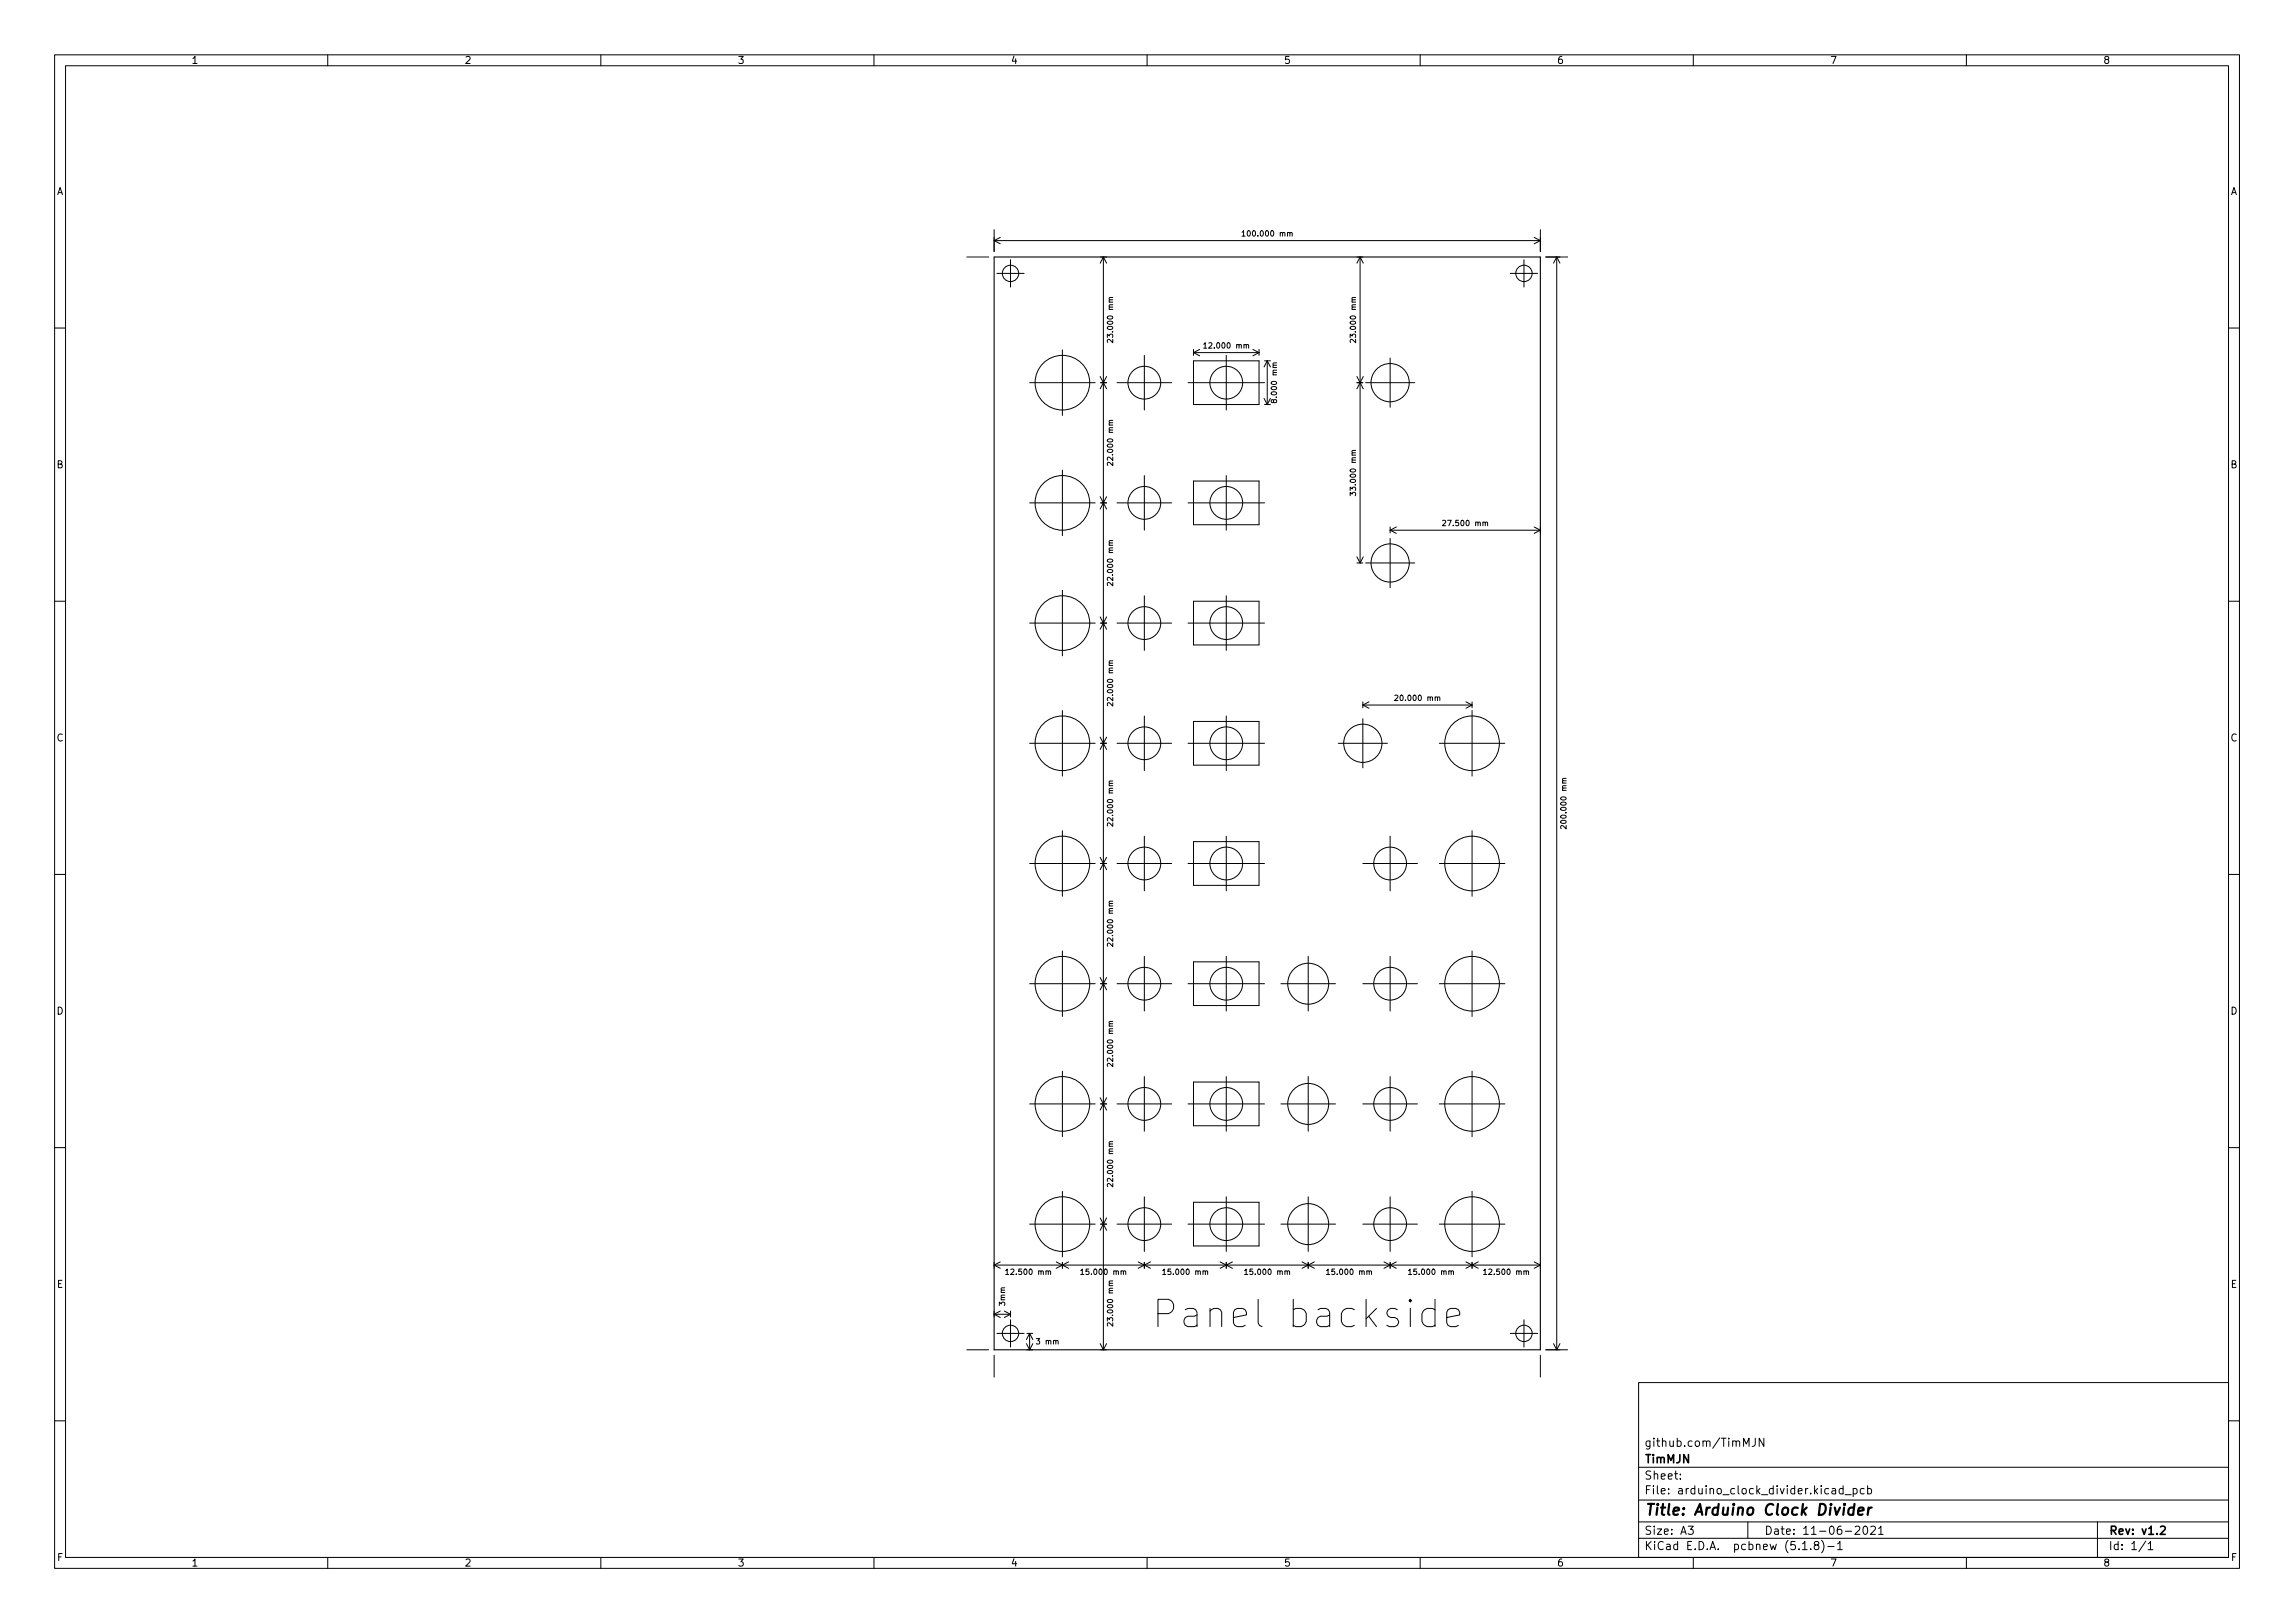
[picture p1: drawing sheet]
<svg xmlns="http://www.w3.org/2000/svg" width="420mm" height="297mm" viewBox="0 0 420 297" stroke-linecap="round" stroke-linejoin="round" font-family="sans-serif">
<defs><g id="words">
<text font-size="7" x="214.3" y="243">Panel backside</text>
<text font-size="2.8" x="301" y="277.3">Title: Arduino Clock Divider</text>
<g font-size="2.1">
<text x="301" y="267.8">TimMJN</text>
<text x="301" y="264.8">github.com/TimMJN</text>
<text x="301" y="273.5">File: arduino_clock_divider.kicad_pcb</text>
<text x="301" y="270.8">Sheet:</text>
<text x="301" y="280.9">Size: A3</text>
<text x="323" y="280.9">Date: 11-06-2021</text>
<text x="386" y="280.9">Rev: v1.2</text>
<text x="301" y="283.7">KiCad E.D.A. pcbnew (5.1.8)-1</text>
<text x="386" y="283.7">Id: 1/1</text>
</g>
<g font-size="1.8">
<text x="35" y="11.7">1</text>
<text x="85" y="11.7">2</text>
<text x="135" y="11.7">3</text>
<text x="185" y="11.7">4</text>
<text x="235" y="11.7">5</text>
<text x="285" y="11.7">6</text>
<text x="335" y="11.7">7</text>
<text x="385" y="11.7">8</text>
<text x="10.3" y="35.7">A</text>
<text x="408.3" y="35.7">A</text>
<text x="10.3" y="85.7">B</text>
<text x="408.3" y="85.7">B</text>
<text x="10.3" y="135.7">C</text>
<text x="408.3" y="135.7">C</text>
<text x="10.3" y="185.7">D</text>
<text x="408.3" y="185.7">D</text>
<text x="10.4" y="235.7">E</text>
<text x="408.4" y="235.7">E</text>
<text x="10.4" y="285.7">F</text>
<text x="35" y="286.7">1</text>
<text x="85" y="286.7">2</text>
<text x="135" y="286.7">3</text>
<text x="185" y="286.7">4</text>
<text x="235" y="286.7">5</text>
<text x="285" y="286.7">6</text>
<text x="335" y="286.7">7</text>
<text x="385" y="286.7">8</text>
<text x="408.4" y="285.7">F</text>
</g>
<g font-size="1.4">
<text x="228.1" y="43.3">100.000 mm</text>
<text x="203.8" y="62.1" transform="rotate(-90 203.8 62.1)">23.000 mm</text>
<text x="220.9" y="63.8">12.000 mm</text>
<text x="248.2" y="62.1" transform="rotate(-90 248.2 62.1)">23.000 mm</text>
<text x="233.8" y="73.2" transform="rotate(-90 233.8 73.2)">8.000 mm</text>
<text x="203.8" y="84.6" transform="rotate(-90 203.8 84.6)">22.000 mm</text>
<text x="248.2" y="90.1" transform="rotate(-90 248.2 90.1)">33.000 mm</text>
<text x="264.7" y="96.3">27.500 mm</text>
<text x="203.8" y="106.6" transform="rotate(-90 203.8 106.6)">22.000 mm</text>
<text x="203.8" y="128.6" transform="rotate(-90 203.8 128.6)">22.000 mm</text>
<text x="255.9" y="128.3">20.000 mm</text>
<text x="203.8" y="150.6" transform="rotate(-90 203.8 150.6)">22.000 mm</text>
<text x="286.8" y="151" transform="rotate(-90 286.8 151)">200.000 mm</text>
<text x="203.8" y="172.6" transform="rotate(-90 203.8 172.6)">22.000 mm</text>
<text x="203.8" y="194.6" transform="rotate(-90 203.8 194.6)">22.000 mm</text>
<text x="203.8" y="216.6" transform="rotate(-90 203.8 216.6)">22.000 mm</text>
<text x="184.7" y="233.3">12.500 mm</text>
<text x="198.4" y="233.3">15.000 mm</text>
<text x="213.4" y="233.3">15.000 mm</text>
<text x="228.4" y="233.3">15.000 mm</text>
<text x="243.4" y="233.3">15.000 mm</text>
<text x="258.4" y="233.3">15.000 mm</text>
<text x="272.2" y="233.3">12.500 mm</text>
<text x="184" y="238.9" transform="rotate(-90 184 238.9)">3mm</text>
<text x="203.8" y="242.1" transform="rotate(-90 203.8 242.1)">23.000 mm</text>
<text x="190" y="246">3 mm</text>
</g>
</g></defs>
<g fill="none" stroke="#000" stroke-width=".18">
<path d="M10 10h400v277h-400zM12 12h396v273h-396zM60 10v2M110 10v2M160 10v2M210 10v2M260 10v2M310 10v2M360 10v2M177 47h4M182 44h100M182 42v4"/>
<path d="M182 44l1.1 .6M182.5 50h5M183.1 43.5l-1.1 .5M185 47.5v5M201.5 47h1.1M202 47v200M202 47l.6 1.2M202 47l-.6 1.2M203.7 54.4l-.6 .1v.2l.1 .2M227.4 42.5l.3-.3v1M227.4 43.2h.6M236.1 42.7l.2-.1h.2l.1 .6"/>
<path d="M248.2 54.4l-.6 .1-.1 .2 .2 .2M248.4 47h1.1M249 47v56M249 47l.6 1.2M249 47l-.6 1.2M276.5 50h5M279 47.5v5M280.9 43.5l1.1 .5M282 42v4M282 44l-1.1 .6M283 47h4M285 47v200"/>
<path d="M285 47l.6 1.2M285 47l-.6 1.2M10 60h2M188.5 70h12M194.5 64v12M201.4 68.9l1.2 2.3M201.5 70h1.1M202.6 68.9l-1.2 2.3M203.7 62.1v.6l-.7-.6-.3 .2 .1 .4M203.7 76.9l-.6 .1v.2l.1 .2M204.5 70h10M209.5 65v10"/>
<path d="M217.5 70h14M218.5 66h12v8h-12zM218.5 64.5h12M218.5 64v1M218.5 64.5l1.1 .6M219.6 64l-1.1 .5M220.4 63l.2-.3v1M220.4 63.7h.5M224.5 65v10M228.2 63.2l.1-.1h.2l.1 .6M229.4 64l1.1 .5M230.5 64v1"/>
<path d="M230.5 64.5l-1.1 .6M231.4 72.9l.6 1.1M231.5 74h1.1M231.5 66h1.1M232 66v8M232 66l.6 1.2M232 66l-.6 1.2M232.6 72.9l-.6 1.1M233.2 73.3l.1-.2 .4 .2-.1 .4h-.3l-.2-.5h-.3v.5h.2l.2-.2M233.7 66.4l-.6 .1v.2l.1 .1M248.2 62.1v.6l-.7-.6-.3 .2 .1 .4M248.4 70h1.1"/>
<path d="M248.4 68.9l1.2 2.3M249.6 68.9l-1.2 2.3M250 70h9M254.5 65.5v9M408 60h2M188.5 92h12M194.5 86v12M201.4 90.9l1.2 2.3M201.5 92h1.1M202.6 90.9l-1.2 2.3M203.7 84.6v.6l-.7-.6-.3 .2 .1 .4M203.7 98.9l-.6 .1v.2l.1 .2"/>
<path d="M204.5 92h10M209.5 87v10M217.5 92h14M218.5 88h12v8h-12zM224.5 87v10M247.2 90.7v-.6l.4 .3 .1-.2h.4l.1 .1-.1 .4M248.2 82.4l-.6 .1-.1 .2 .2 .2M254.5 97h27.5M254.5 96.5v1M254.5 98.5v9M254.5 97l1.1 .6M255.6 96.5l-1.1 .5"/>
<path d="M264.1 95.3l.4-.1 .2 .3-.6 .7h.6M271.9 95.7l.2-.1h.2v.6M280.9 96.5l1.1 .5M282 96.5v1M282 97l-1.1 .6M10 110h2M188.5 114h12M194.5 108v12M201.4 112.9l1.2 2.3M201.5 114h1.1M202.6 112.9l-1.2 2.3M203.7 106.6v.6l-.7-.6-.3 .2 .1 .4"/>
<path d="M204.5 114h10M209.5 109v10M217.5 114h14M218.5 110h12v8h-12zM224.5 109v10M248.4 103h1.1M248.4 101.9l.6 1.1M249.6 101.9l-.6 1.1M250 103h9M408 110h2M188.5 136h12M194.5 130v12"/>
<path d="M201.4 134.9l1.2 2.3M201.5 136h1.1M202.6 134.9l-1.2 2.3M203.7 128.6v.6l-.7-.6-.3 .2 .1 .4M203.7 120.9l-.6 .1v.2l.1 .2M204.5 136h10M209.5 131v10M217.5 136h14M218.5 132h12v8h-12zM224.5 131v10M245 136h9M249.5 129h20"/>
<path d="M249.5 128.5v1M249.5 131.5v9M249.5 129l1.1 .6M250.6 128.5l-1.1 .5M255.4 127.3l.3-.1 .2 .3-.6 .7h.6M263.2 127.7l.1-.1h.2l.1 .6M263.5 136h12M268.4 128.5l1.1 .5M269.5 128.5v1M269.5 130v12M269.5 129l-1.1 .6M188.5 158h12"/>
<path d="M194.5 152v12M201.4 156.9l1.2 2.3M201.5 158h1.1M202.6 156.9l-1.2 2.3M203.7 150.6v.6l-.7-.6-.3 .2 .1 .4M203.7 142.9l-.6 .1v.2l.1 .2M204.5 158h10M209.5 153v10M217.5 158h14M218.5 154h12v8h-12zM224.5 153v10M249.5 158h10"/>
<path d="M254.5 153v10M263.5 158h12M269.5 152v12M286.7 151.1v.6l-.7-.6-.3 .2 .1 .4M286.7 142.5h-.6v.3l.1 .1M10 160h2M194.5 174v12M201.4 178.9l1.2 2.3M202.6 178.9l-1.2 2.3M203.7 172.6v.6l-.7-.6-.3 .2 .1 .4M203.7 164.9l-.6 .1v.2l.1 .2M209.5 175v10"/>
<path d="M218.5 176h12v8h-12zM224.5 175v10M239.5 175v10M254.5 175v10M269.5 174v12M408 160h2M188.5 180h12M194.5 196v12M201.5 180h1.1M203.7 194.6v.6l-.7-.6-.3 .2 .1 .4M203.7 186.9l-.6 .1v.2l.1 .2M204.5 180h10"/>
<path d="M209.5 197v10M217.5 180h14M218.5 198h12v8h-12zM224.5 197v10M234.5 180h10M239.5 197v10M249.5 180h10M254.5 197v10M263.5 180h12M269.5 196v12M10 210h2M188.5 202h12"/>
<path d="M194.5 218v12M201.4 200.9l1.2 2.3M201.5 202h1.1M202.6 200.9l-1.2 2.3M203.7 216.6v.6l-.7-.6-.3 .2 .1 .4M203.7 208.9l-.6 .1v.2l.1 .2M204.5 202h10M209.5 219v10M217.5 202h14M224.5 219v10M234.5 202h10M239.5 219v10"/>
<path d="M249.5 202h10M254.5 219v10M263.5 202h12M269.5 218v12M408 210h2M182 231v1.1M182 240v1M182 231.5h100M182 231.5l1.1 .6M183.1 240l-1.1 .5M183.1 231l-1.1 .5M183.9 240l1.1 .5"/>
<path d="M184.1 232.5l.3-.2v1M184.1 233.3h.6M185 240v1M188.5 224h12M191.9 232.7l.2-.1h.2v.7M193.4 231l2.2 1.1M194.5 231v1.1M195.6 231l-2.2 1.1M197.9 232.5l.2-.2v1M197.9 233.3h.5M201.4 222.9l1.2 2.3M201.5 224h1.1"/>
<path d="M202.6 222.9l-1.2 2.3M203.7 234.4l-.6 .1v.2l.1 .2M204.5 224h10M205.7 232.7l.1-.1h.2l.1 .7M208.4 231l2.2 1.1M209.5 231v1.1M210.6 231l-2.2 1.1M212.9 232.5l.2-.2v1M212.9 233.3h.5M217.5 224h14M218.5 220h12v8h-12zM220.7 232.7l.1-.1h.2l.1 .7"/>
<path d="M223.4 231l2.2 1.1M224.5 231v1.1M225.6 231l-2.2 1.1M227.9 232.5l.2-.2v1M227.9 233.3h.5M234.5 224h10M235.7 232.7l.1-.1h.2l.1 .7M238.4 231l2.2 1.1M239.5 231v1.1M240.6 231l-2.2 1.1M242.9 232.5l.2-.2v1M242.9 233.3h.5"/>
<path d="M249.5 224h10M250.7 232.7l.1-.1h.2l.1 .7M253.4 231l2.2 1.1M254.5 231v1.1M255.6 231l-2.2 1.1M257.9 232.5l.2-.2v1M257.9 233.3h.5M263.5 224h12M265.7 232.7l.1-.1h.2l.1 .7M268.4 231l2.2 1.1M269.5 231v1.1M270.6 231l-2.2 1.1"/>
<path d="M271.6 232.5l.3-.2v1M271.6 233.3h.6M279.4 232.7l.2-.1h.2v.7M280.9 231l1.1 .5M282 231v1.1M282 231.5l-1.1 .6M177 247h4M182 248v4M182 240.5h3M182 240.5l1.1 .6M182.5 244h5M185 241.5v5"/>
<path d="M185 240.5l-1.1 .6M187.9 245.9l.6 1.1M188 247h1.1M188 244h1.1M188.5 244v3M188.5 244l.6 1.2M188.5 244l-.6 1.2M189.1 245.9l-.6 1.1M201.4 245.9l.6 1.1M201.5 247h1.1M202.6 245.9l-.6 1.1M203.7 242.1v.6l-.7-.6-.3 .2 .1 .4"/>
<path d="M212 240.4h1.9a1.36 1.36 0 0 0 1-1.3 1.36 1.36 0 0 0-1-1.3h-1.9v5M264.9 241.1l2.3-.4v-.5l-.2-.5-.5-.2h-.9l-.5 .2-.2 .5v1.9l.2 .5 .5 .2h.9l.5-.2M276.5 244h5M279 241.5v5M282 248v4M283 247h4M284.4 245.9l.6 1.1M285.6 245.9l-.6 1.1M300 253h108v32h-108zM10 260h2M300 278.5h108M300 274.5h108"/>
<path d="M300 268.5h108M307.6 270.6v.1M307.6 269.8v.1M309.1 279.3h.9l-.5 .6 .4 .1v.7l-.2 .1h-.4l-.2-.1M319.2 264.7v-1.5l.5 1.1 .5-1.1v1.5M320 278.5v3M321.4 263.2v1.1a.48 .48 0 0 1-.6 .4M322.9 263.2v1.5l-.8-1.5v1.5M337.4 272.5l-.4-.1-.3 .3v.4l.1 .2h.6M337.4 271.9v1.5M337.8 273.6h1.1M339.3 272.5l.4-.1 .3 .3v.4l-.2 .2h-.5"/>
<path d="M339.3 272.4v1.5M339.6 279.5l.6-.2 .2 .2 .1 .2-.9 1.1h.9M341.2 279.5l.2-.2a.8 .8 0 0 1 .5 .8 .8 .8 0 0 1-.5 .7l-.2-.1-.1-.5zM341.3 272.5l-.4-.1-.3 .3v.4l.1 .2h.6M341.9 272.5l.4-.1 .3 .3v.4l-.1 .2h-.6M341.9 271.9v1.5M342.5 279.5l.6-.2 .2 .2v.2l-.9 1.1h.9M343.9 279.7l.5-.4v1.5M384 278.5v6.5M408 260h2M60 285v2M110 285v2"/>
<path d="M160 285v2M210 285v2M260 285v2M300 281.5h108M310 285v2M330 283.6h.9M331.5 283.5v.1M332.4 282.8l-.3-.3 .1-.2 .2-.2 .4 .1 .2 .2-.1 .2-.6 .2-.2 .2v.3l.3 .3h.3l.3-.3v-.3l-.3-.2M333.5 281.9a1.72 1.72 0 0 1 0 2.3M334.6 283h1.2M336.4 282.5l.4-.4v1.5M336.4 283.6h.9"/>
<path d="M343.9 280.8h.9M360 285v2M392.8 282l-1.2 2M393.3 282.5l.4-.4v1.5M393.3 283.6h.8"/>
<circle cx="185" cy="50" r="1.5"/>
<circle cx="279" cy="50" r="1.5"/>
<circle cx="194.5" cy="70" r="5"/>
<circle cx="209.5" cy="70" r="3"/>
<circle cx="224.5" cy="70" r="3"/>
<circle cx="254.5" cy="70" r="3.5"/>
<circle cx="194.5" cy="92" r="5"/>
<circle cx="209.5" cy="92" r="3"/>
<circle cx="224.5" cy="92" r="3"/>
<circle cx="194.5" cy="114" r="5"/>
<circle cx="209.5" cy="114" r="3"/>
<circle cx="224.5" cy="114" r="3"/>
<circle cx="254.5" cy="103" r="3.5"/>
<circle cx="194.5" cy="136" r="5"/>
<circle cx="209.5" cy="136" r="3"/>
<circle cx="224.5" cy="136" r="3"/>
<circle cx="249.5" cy="136" r="3.5"/>
<circle cx="269.5" cy="136" r="5"/>
<circle cx="194.5" cy="158" r="5"/>
<circle cx="209.5" cy="158" r="3"/>
<circle cx="224.5" cy="158" r="3"/>
<circle cx="254.5" cy="158" r="3"/>
<circle cx="269.5" cy="158" r="5"/>
<circle cx="194.5" cy="180" r="5"/>
<circle cx="209.5" cy="180" r="3"/>
<circle cx="224.5" cy="180" r="3"/>
<circle cx="239.5" cy="180" r="3.7"/>
<circle cx="254.5" cy="180" r="3"/>
<circle cx="269.5" cy="180" r="5"/>
<circle cx="194.5" cy="202" r="5"/>
<circle cx="209.5" cy="202" r="3"/>
<circle cx="224.5" cy="202" r="3"/>
<circle cx="239.5" cy="202" r="3.7"/>
<circle cx="254.5" cy="202" r="3"/>
<circle cx="269.5" cy="202" r="5"/>
<circle cx="194.5" cy="224" r="5"/>
<circle cx="209.5" cy="224" r="3"/>
<circle cx="224.5" cy="224" r="3"/>
<circle cx="239.5" cy="224" r="3.7"/>
<circle cx="254.5" cy="224" r="3"/>
<circle cx="269.5" cy="224" r="5"/>
<circle cx="185" cy="244" r="1.5"/>
<circle cx="279" cy="244" r="1.5"/>
</g>
<path d="M395.5 279.5l.6-.2 .2 .2 .1 .2-.9 1.1h.9" fill="none" stroke="#000" stroke-width=".3"/>
<path d="M339.4 276a.66 .66 0 0 0-1 .3v.6l.1 .2 .2 .1 .6-.1M339.5 275.2l-.2 2M340.2 276.6l1-.2-.1-.4-.5-.1-.4 .3v.9l.2 .1 .6-.1M342.1 275.9l-.2 1.3M342.7 275.9l-.4 .1-.3 .3" fill="none" stroke="#000" stroke-width=".4"/>
<path d="M182 47h100v200h-100z" fill="none" stroke="#000" stroke-width=".2"/>
<use href="#words"/>
</svg>
